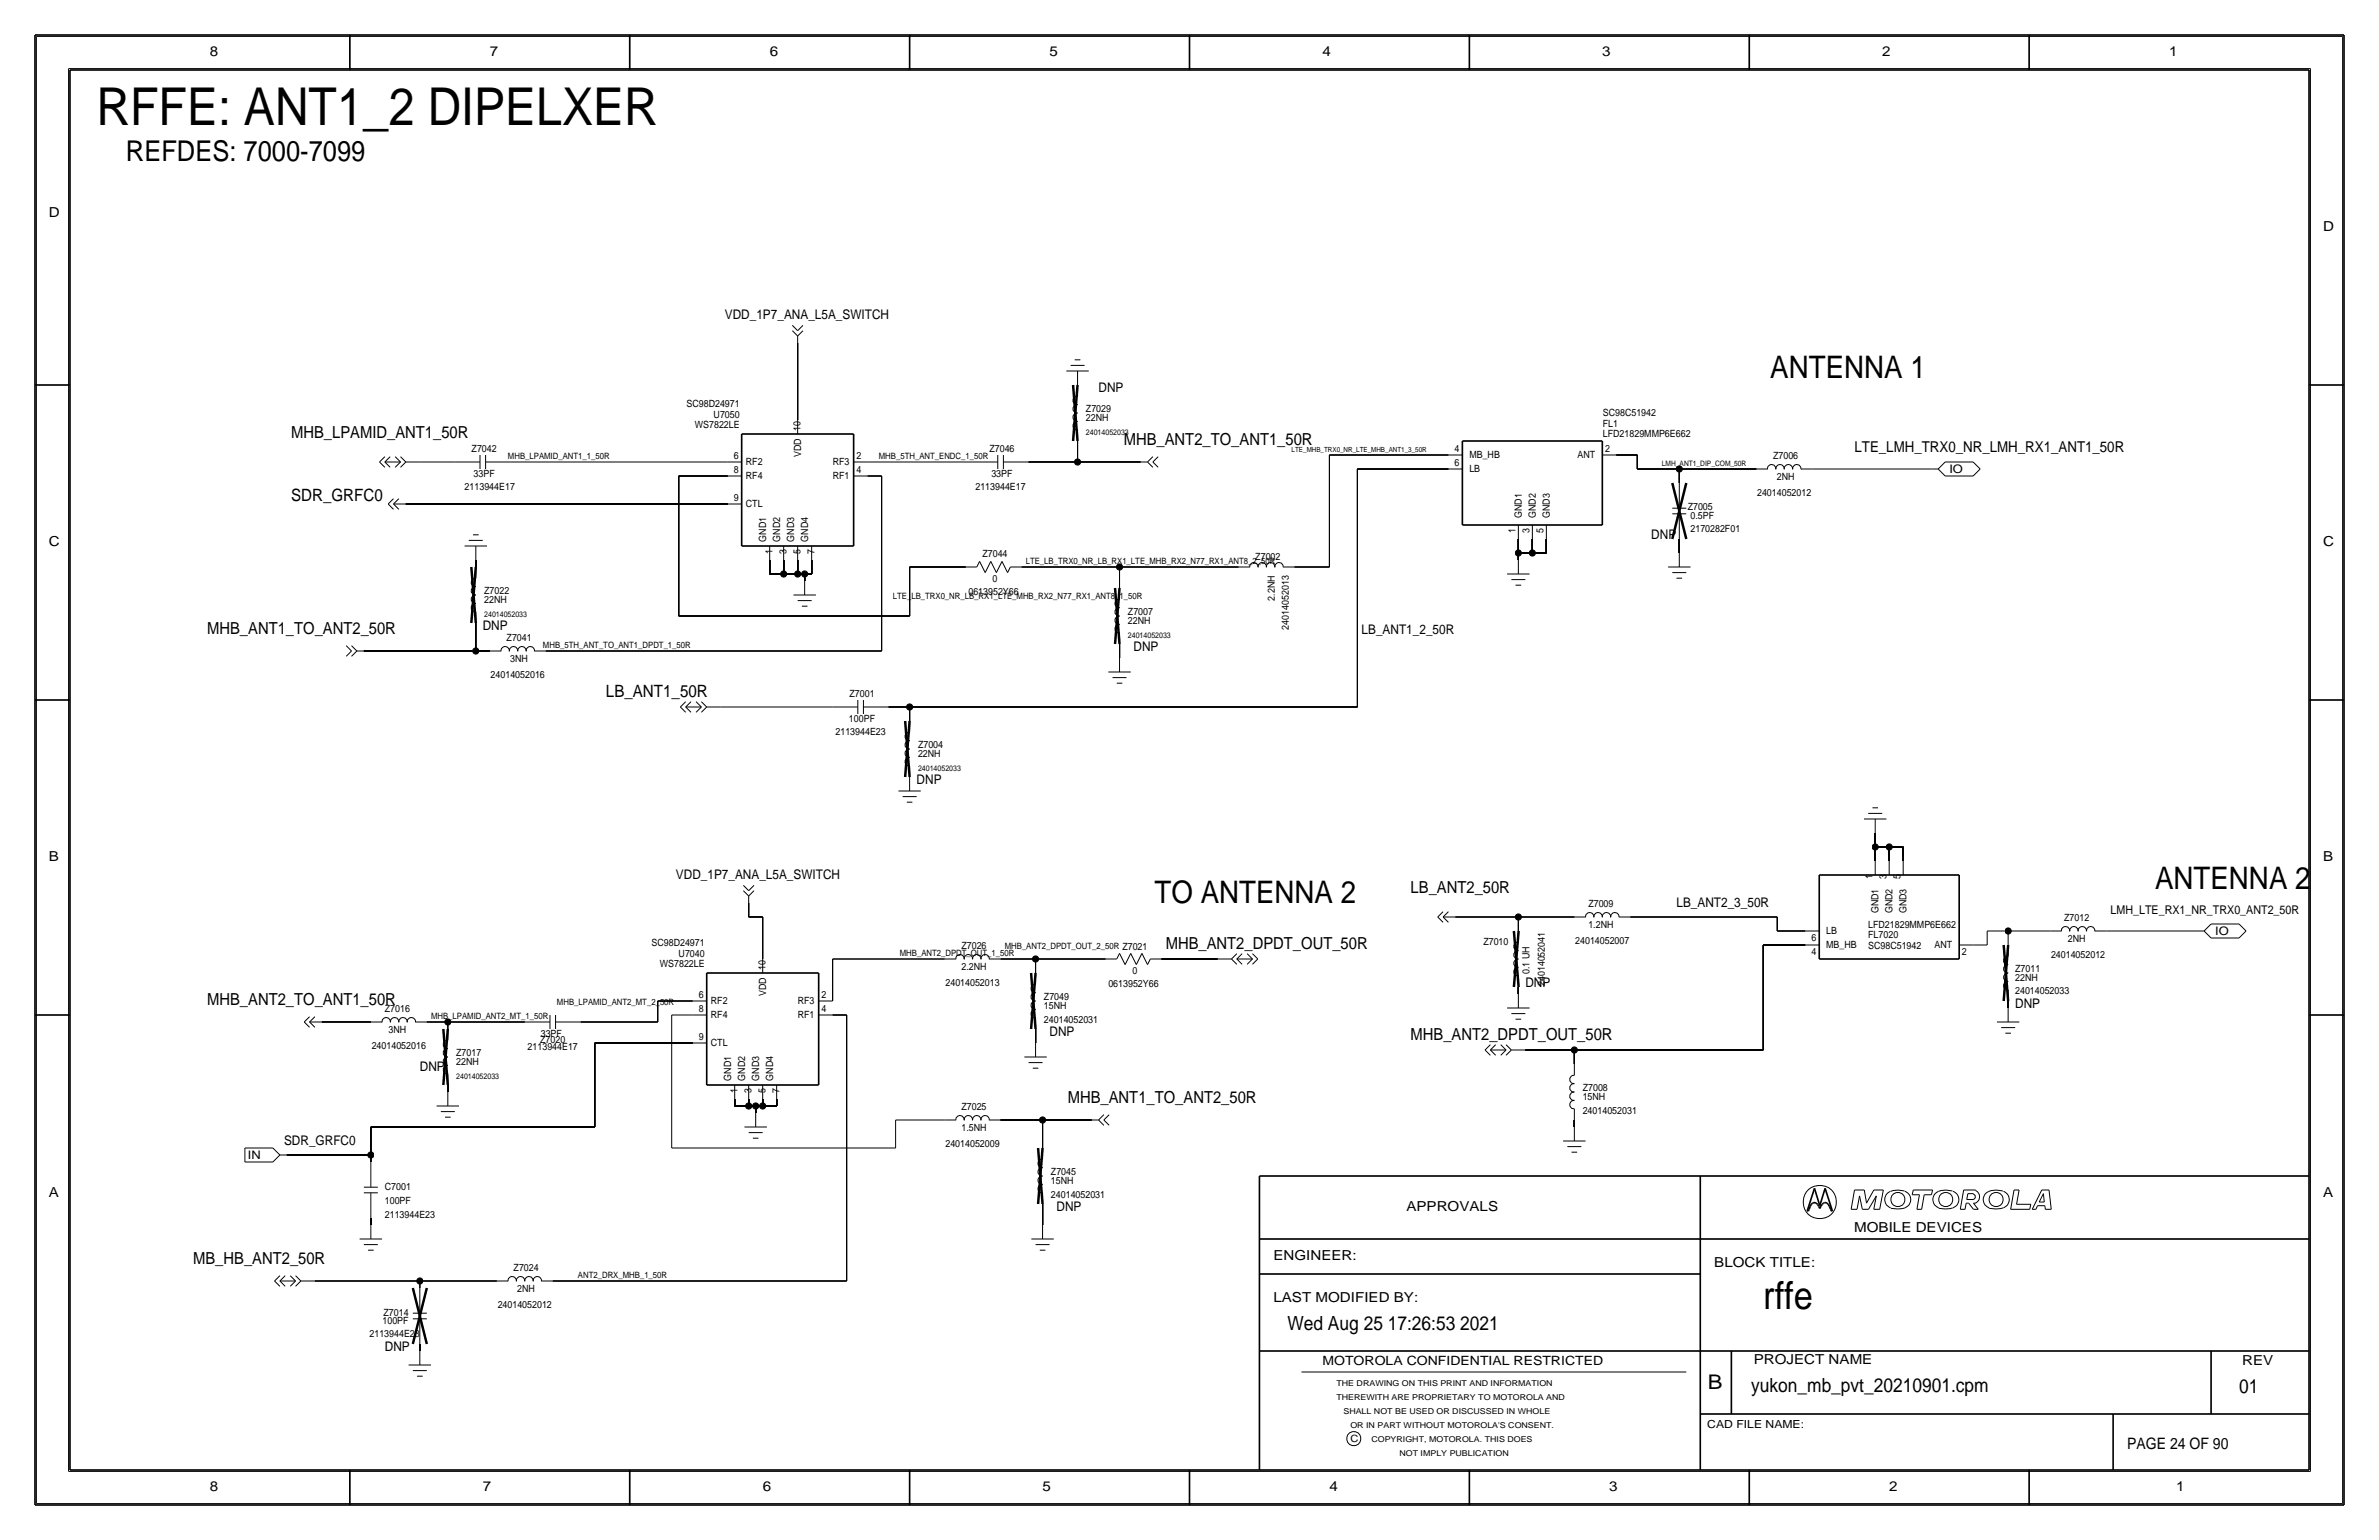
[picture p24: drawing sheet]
<svg xmlns="http://www.w3.org/2000/svg" width="432mm" height="279mm" viewBox="0 0 432 279" stroke-linecap="round" stroke-linejoin="round" font-family="sans-serif">
<defs><g id="words">
<text font-size="9.5" x="17.5" y="22.7">RFFE: ANT1_2 DIPELXER</text>
<text font-size="7" x="320" y="237.5">rffe</text>
<g font-size="5.6">
<text x="321.3" y="68.6">ANTENNA 1</text>
<text x="391.2" y="161.3">ANTENNA 2</text>
<text x="209.6" y="163.8">TO ANTENNA 2</text>
</g>
<text font-size="5.2" x="22.9" y="29.2">REFDES: 7000-7099</text>
<text font-size="3.7" x="310" y="252.1">B</text>
<g font-size="3.5">
<text x="233.7" y="241.3">Wed Aug 25 17:26:53 2021</text>
<text x="317.9" y="252.6">yukon_mb_pvt_20210901.cpm</text>
<text x="406.4" y="252.7">01</text>
</g>
<g font-size="3.1">
<text x="52.8" y="90.9">SDR_GRFC0</text>
<text x="110" y="126.5">LB_ANT1_50R</text>
</g>
<g font-size="3">
<text x="52.8" y="79.5">MHB_LPAMID_ANT1_50R</text>
<text x="204" y="80.8">MHB_ANT2_TO_ANT1_50R</text>
<text x="37.6" y="115.1">MHB_ANT1_TO_ANT2_50R</text>
<text x="256" y="162.1">LB_ANT2_50R</text>
<text x="211.6" y="172.2">MHB_ANT2_DPDT_OUT_50R</text>
<text x="37.6" y="182.4">MHB_ANT2_TO_ANT1_50R</text>
<text x="256" y="188.7">MHB_ANT2_DPDT_OUT_50R</text>
<text x="193.8" y="200.2">MHB_ANT1_TO_ANT2_50R</text>
<text x="35.1" y="229.4">MB_HB_ANT2_50R</text>
</g>
<text font-size="2.9" x="386.1" y="262.9">PAGE 24 OF 90</text>
<text font-size="2.7" x="336.6" y="82">LTE_LMH_TRX0_NR_LMH_RX1_ANT1_50R</text>
<g font-size="2.5">
<text x="38.1" y="10.2">8</text>
<text x="88.9" y="10.2">7</text>
<text x="139.7" y="10.2">6</text>
<text x="190.5" y="10.2">5</text>
<text x="240" y="10.2">4</text>
<text x="290.8" y="10.2">3</text>
<text x="341.6" y="10.2">2</text>
<text x="393.7" y="10.2">1</text>
<text x="8.9" y="39.4">D</text>
<text x="421.6" y="41.9">D</text>
<text x="8.9" y="99.1">C</text>
<text x="421.6" y="99.1">C</text>
<text x="8.9" y="156.2">B</text>
<text x="421.6" y="156.2">B</text>
<text x="8.9" y="217.2">A</text>
<text x="255.3" y="219.7">APPROVALS</text>
<text x="421.6" y="217.2">A</text>
<text x="336.5" y="223.5">MOBILE DEVICES</text>
<text x="231.1" y="228.6">ENGINEER:</text>
<text x="311.1" y="229.9">BLOCK TITLE:</text>
<text x="231.1" y="236.2">LAST MODIFIED BY:</text>
<text x="318.3" y="247.5">PROJECT NAME</text>
<text x="407" y="247.6">REV</text>
<text x="38.1" y="270.5">8</text>
<text x="87.6" y="270.5">7</text>
<text x="138.4" y="270.5">6</text>
<text x="189.2" y="270.5">5</text>
<text x="241.3" y="270.5">4</text>
<text x="292.1" y="270.5">3</text>
<text x="342.9" y="270.5">2</text>
<text x="395" y="270.5">1</text>
</g>
<g font-size="2.4">
<text x="131.6" y="57.9">VDD_1P7_ANA_L5A_SWITCH</text>
<text x="199.4" y="71.1">DNP</text>
<text x="299.7" y="97.8">DNP</text>
<text x="87.6" y="114.3">DNP</text>
<text x="205.7" y="118.1">DNP</text>
<text x="247.1" y="115.1">LB_ANT1_2_50R</text>
<text x="166.4" y="142.2">DNP</text>
<text x="122.7" y="159.5">VDD_1P7_ANA_L5A_SWITCH</text>
<text x="304.3" y="164.6">LB_ANT2_3_50R</text>
<text x="276.9" y="179.1">DNP</text>
<text x="365.8" y="182.9">DNP</text>
<text x="190.5" y="188">DNP</text>
<text x="76.2" y="194.3">DNP</text>
<text x="51.6" y="207.8">SDR_GRFC0</text>
<text x="191.8" y="219.7">DNP</text>
<text x="69.9" y="245.1">DNP</text>
</g>
<text font-size="2.3" x="240" y="247.6">MOTOROLA CONFIDENTIAL RESTRICTED</text>
<text font-size="2.2" x="383.1" y="165.9">LMH_LTE_RX1_NR_TRX0_ANT2_50R</text>
<g font-size="2.1">
<text x="353.8" y="85.8">IO</text>
<text x="402.1" y="169.6">IO</text>
<text x="45" y="210.3">IN</text>
</g>
<text font-size="2" x="309.9" y="259.1">CAD FILE NAME:</text>
<g font-size="1.8">
<text x="124.6" y="73.9">SC98D24971</text>
<text x="126.1" y="77.7">WS7822LE</text>
<text x="129.5" y="75.8">U7050</text>
<text x="197.1" y="74.7">Z7029</text>
<text x="197.1" y="76.5">22NH</text>
<text x="290.9" y="77.4">FL1</text>
<text x="290.9" y="75.5">SC98C51942</text>
<text x="85.6" y="82">Z7042</text>
<text x="133.2" y="83.3">6</text>
<text x="145.3" y="78.2" transform="rotate(-90 145.3 78.2)">10</text>
<text x="145.4" y="82.9" transform="rotate(-90 145.4 82.9)">VDD</text>
<text x="155.4" y="83.3">2</text>
<text x="179.6" y="82">Z7046</text>
<text x="264" y="82">4</text>
<text x="266.7" y="83.2">MB_HB</text>
<text x="286.3" y="83.2">ANT</text>
<text x="290.9" y="79.3">LFD21829MMP6E662</text>
<text x="291.3" y="82">2</text>
<text x="321.8" y="83.4">Z7006</text>
<text x="84.3" y="88.9">2113944E17</text>
<text x="86" y="86.6">33PF</text>
<text x="133.2" y="85.9">8</text>
<text x="135.4" y="87">RF4</text>
<text x="135.4" y="84.4">RF2</text>
<text x="151.1" y="87">RF1</text>
<text x="151.1" y="84.4">RF3</text>
<text x="155.4" y="85.9">4</text>
<text x="177" y="88.9">2113944E17</text>
<text x="179.9" y="86.6">33PF</text>
<text x="264" y="84.6">6</text>
<text x="266.7" y="85.7">LB</text>
<text x="318.9" y="89.9">24014052012</text>
<text x="322.5" y="87.1">2NH</text>
<text x="133.2" y="90.9">9</text>
<text x="135.4" y="91.9">CTL</text>
<text x="276.2" y="94" transform="rotate(-90 276.2 94)">GND1</text>
<text x="278.7" y="94" transform="rotate(-90 278.7 94)">GND2</text>
<text x="281.3" y="94" transform="rotate(-90 281.3 94)">GND3</text>
<text x="306.3" y="92.5">Z7005</text>
<text x="306.8" y="94.2">0.5PF</text>
<text x="139.1" y="98.3" transform="rotate(-90 139.1 98.3)">GND1</text>
<text x="140.2" y="100.5" transform="rotate(-90 140.2 100.5)">1</text>
<text x="141.6" y="98.3" transform="rotate(-90 141.6 98.3)">GND2</text>
<text x="142.7" y="100.5" transform="rotate(-90 142.7 100.5)">3</text>
<text x="144.2" y="98.3" transform="rotate(-90 144.2 98.3)">GND3</text>
<text x="145.3" y="100.5" transform="rotate(-90 145.3 100.5)">5</text>
<text x="146.7" y="98.3" transform="rotate(-90 146.7 98.3)">GND4</text>
<text x="147.8" y="100.5" transform="rotate(-90 147.8 100.5)">7</text>
<text x="178.3" y="101.1">Z7044</text>
<text x="227.8" y="101.6">Z7002</text>
<text x="275.1" y="96.7" transform="rotate(-90 275.1 96.7)">1</text>
<text x="277.6" y="96.7" transform="rotate(-90 277.6 96.7)">3</text>
<text x="280.2" y="96.7" transform="rotate(-90 280.2 96.7)">5</text>
<text x="306.8" y="96.5">2170282F01</text>
<text x="87.9" y="107.7">Z7022</text>
<text x="175.8" y="107.9">0613952Y66</text>
<text x="180.1" y="105.5">0</text>
<text x="87.9" y="109.5">22NH</text>
<text x="204.7" y="113.3">22NH</text>
<text x="204.7" y="111.6">Z7007</text>
<text x="231.4" y="109" transform="rotate(-90 231.4 109)">2.2NH</text>
<text x="92" y="116.3">Z7041</text>
<text x="233.9" y="114.2" transform="rotate(-90 233.9 114.2)">24014052013</text>
<text x="89.1" y="122.9">24014052016</text>
<text x="92.6" y="120.1">3NH</text>
<text x="154.1" y="131.1">100PF</text>
<text x="154.2" y="126.5">Z7001</text>
<text x="151.6" y="133.4">2113944E23</text>
<text x="166.6" y="135.7">Z7004</text>
<text x="166.6" y="137.4">22NH</text>
<text x="339.9" y="159.5" transform="rotate(-90 339.9 159.5)">1</text>
<text x="342.4" y="159.5" transform="rotate(-90 342.4 159.5)">3</text>
<text x="344.9" y="159.5" transform="rotate(-90 344.9 159.5)">5</text>
<text x="288.3" y="164.6">Z7009</text>
<text x="341" y="165.7" transform="rotate(-90 341 165.7)">GND1</text>
<text x="343.5" y="165.7" transform="rotate(-90 343.5 165.7)">GND2</text>
<text x="346.1" y="165.7" transform="rotate(-90 346.1 165.7)">GND3</text>
<text x="374.7" y="167.1">Z7012</text>
<text x="118.3" y="171.7">SC98D24971</text>
<text x="123.2" y="173.6">U7040</text>
<text x="174.5" y="172.2">Z7026</text>
<text x="203.7" y="172.4">Z7021</text>
<text x="269.2" y="171.5">Z7010</text>
<text x="285.9" y="171.2">24014052007</text>
<text x="288.3" y="168.4">1.2NH</text>
<text x="328.8" y="170.6">6</text>
<text x="328.8" y="173.2">4</text>
<text x="331.5" y="172.1">MB_HB</text>
<text x="331.5" y="169.5">LB</text>
<text x="339.1" y="172.1">SC98C51942</text>
<text x="339.1" y="170.2">FL7020</text>
<text x="339.1" y="168.3">LFD21829MMP6E662</text>
<text x="351.1" y="172.1">ANT</text>
<text x="356.1" y="173.2">2</text>
<text x="372.3" y="173.7">24014052012</text>
<text x="375.3" y="170.9">2NH</text>
<text x="119.8" y="175.5">WS7822LE</text>
<text x="138.9" y="176" transform="rotate(-90 138.9 176)">10</text>
<text x="171.6" y="178.8">24014052013</text>
<text x="174.5" y="176">2.2NH</text>
<text x="201.2" y="179.1">0613952Y66</text>
<text x="205.5" y="176.6">0</text>
<text x="277.6" y="176.7" transform="rotate(-90 277.6 176.7)">0.1 UH</text>
<text x="280.4" y="178.9" transform="rotate(-90 280.4 178.9)">24014052041</text>
<text x="365.8" y="176.3">Z7011</text>
<text x="365.8" y="178.1">22NH</text>
<text x="69.9" y="183.6">Z7016</text>
<text x="126.9" y="183.6">8</text>
<text x="126.9" y="181.1">6</text>
<text x="129" y="184.8">RF4</text>
<text x="129" y="182.2">RF2</text>
<text x="139" y="180.7" transform="rotate(-90 139 180.7)">VDD</text>
<text x="144.8" y="184.8">RF1</text>
<text x="144.8" y="182.2">RF3</text>
<text x="149.1" y="183.6">4</text>
<text x="149.1" y="181.1">2</text>
<text x="189.5" y="185.7">24014052031</text>
<text x="189.5" y="183.1">15NH</text>
<text x="189.5" y="181.4">Z7049</text>
<text x="365.8" y="180.3">24014052033</text>
<text x="67.5" y="190.2">24014052016</text>
<text x="70.5" y="187.5">3NH</text>
<text x="82.8" y="191.6">Z7017</text>
<text x="95.8" y="190.5">2113944E17</text>
<text x="98" y="189.2">Z7020</text>
<text x="98.1" y="188.2">33PF</text>
<text x="126.9" y="188.7">9</text>
<text x="129" y="189.7">CTL</text>
<text x="82.8" y="193.3">22NH</text>
<text x="132.7" y="196.1" transform="rotate(-90 132.7 196.1)">GND1</text>
<text x="135.3" y="196.1" transform="rotate(-90 135.3 196.1)">GND2</text>
<text x="137.8" y="196.1" transform="rotate(-90 137.8 196.1)">GND3</text>
<text x="140.4" y="196.1" transform="rotate(-90 140.4 196.1)">GND4</text>
<text x="287.3" y="197.9">Z7008</text>
<text x="133.9" y="198.3" transform="rotate(-90 133.9 198.3)">1</text>
<text x="136.4" y="198.3" transform="rotate(-90 136.4 198.3)">3</text>
<text x="138.9" y="198.3" transform="rotate(-90 138.9 198.3)">5</text>
<text x="141.5" y="198.3" transform="rotate(-90 141.5 198.3)">7</text>
<text x="174.5" y="201.4">Z7025</text>
<text x="287.3" y="199.6">15NH</text>
<text x="287.3" y="202.2">24014052031</text>
<text x="171.6" y="208">24014052009</text>
<text x="174.5" y="205.2">1.5NH</text>
<text x="69.9" y="215.9">C7001</text>
<text x="190.8" y="213.2">Z7045</text>
<text x="190.8" y="214.9">15NH</text>
<text x="69.8" y="218.4">100PF</text>
<text x="69.8" y="221">2113944E23</text>
<text x="190.8" y="217.4">24014052031</text>
<text x="93.2" y="230.6">Z7024</text>
<text x="69.6" y="238.8">Z7014</text>
<text x="90.3" y="237.2">24014052012</text>
<text x="93.9" y="234.4">2NH</text>
<text x="67.1" y="242.6">2113944E23</text>
<text x="69.4" y="240.3">100PF</text>
<text x="245.1" y="261.6">C</text>
</g>
<g font-size="1.6">
<text x="92.2" y="83.3">MHB_LPAMID_ANT1_1_50R</text>
<text x="159.5" y="83.3">MHB_5TH_ANT_ENDC_1_50R</text>
<text x="186.2" y="102.4">LTE_LB_TRX0_NR_LB_RX1_LTE_MHB_RX2_N77_RX1_ANT8_2_50R</text>
<text x="162.1" y="108.7">LTE_LB_TRX0_NR_LB_RX1_LTE_MHB_RX2_N77_RX1_ANT8_1_50R</text>
<text x="98.6" y="117.6">MHB_5TH_ANT_TO_ANT1_DPDT_1_50R</text>
<text x="163.3" y="173.5">MHB_ANT2_DPDT_OUT_1_50R</text>
<text x="182.4" y="172.2">MHB_ANT2_DPDT_OUT_2_50R</text>
<text x="78.2" y="184.9">MHB_LPAMID_ANT2_MT_1_50R</text>
<text x="101.1" y="182.4">MHB_LPAMID_ANT2_MT_2_50R</text>
<text x="104.9" y="231.9">ANT2_DRX_MHB_1_50R</text>
</g>
<g font-size="1.5">
<text x="242.6" y="251.5">THE DRAWING ON THIS PRINT AND INFORMATION</text>
<text x="242.6" y="254">THEREWITH ARE PROPRIETARY TO MOTOROLA AND</text>
<text x="243.8" y="256.5">SHALL NOT BE USED OR DISCUSSED IN WHOLE</text>
<text x="245.1" y="259.1">OR IN PART WITHOUT MOTOROLA'S CONSENT.</text>
<text x="248.9" y="261.6">COPYRIGHT, MOTOROLA. THIS DOES</text>
<text x="254" y="264.2">NOT IMPLY PUBLICATION</text>
</g>
<g font-size="1.4">
<text x="197.1" y="79">24014052033</text>
<text x="301.6" y="84.6">LMH_ANT1_DIP_COM_50R</text>
<text x="87.9" y="112">24014052033</text>
<text x="204.7" y="115.8">24014052033</text>
<text x="166.6" y="140">24014052033</text>
<text x="82.8" y="195.8">24014052033</text>
</g>
<text font-size="1.3" x="234.4" y="82">LTE_MHB_TRX0_NR_LTE_MHB_ANT1_3_50R</text>
</g></defs>
<!-- layer: Nets -->
<g fill="none" stroke="#000" stroke-width=".18">
<path d="M144.8 62.2v14zM73.7 91.4h58.4zM76.2 83.8h6.3zM92.7 83.8h39.4zM123.2 86.4h8.9zM123.2 86.4v25.4zM157.5 83.8h19zM157.5 86.4h2.5zM160 86.4v31.7zM186.7 83.8h8.9zM195.6 80v3.8zM195.6 83.8h11.4z"/>
<path d="M241.3 82.6v20.3zM241.3 82.5h21.6zM246.4 85.1h16.5zM246.4 85.1v43.2zM275.6 97.8v2.5zM278.1 97.8v2.5zM280.7 97.8v2.5zM293.4 82.5h3.8zM297.2 82.5v2.6zM297.2 85.1h7.6zM304.8 97.8v2.5zM304.8 85.1v2.5z"/>
<path d="M304.8 85.1h14zM328.9 85.1h21.6zM66 118.1h20.4zM86.4 101.6v1.3zM86.4 118.1h2.5zM86.4 113v5.1zM99.1 118.1h60.9zM123.2 111.8h41.9zM139.7 101.6v2.5zM139.7 104.1h2.5zM142.2 101.6v2.5zM142.2 104.1h2.6z"/>
<path d="M144.8 104.1h1.2zM144.8 101.6v2.5zM146 104.1v1.3zM146 104.1h1.3zM147.3 101.6v2.5zM165.1 102.9v8.9zM165.1 102.9h10.2zM185.4 102.9h17.8zM203.2 116.8v2.6zM203.2 102.9v3.8zM203.2 102.9h21.6zM234.9 102.9h6.4z"/>
<path d="M275.6 100.3v1.3zM275.6 100.3h2.5zM278.1 100.3h2.6zM130.8 128.3h20.3zM161.3 128.3h3.8zM165.1 128.3v2.5zM165.1 128.3h81.3zM340.4 153.7v2.5zM340.4 151.1v2.6zM340.4 153.7h2.5zM342.9 153.7v2.5zM342.9 153.7h2.5z"/>
<path d="M345.4 153.7v2.5zM135.9 166.4h2.5zM135.9 163.8v2.6zM138.4 166.4v7.6zM151.1 174v7.6zM151.1 174h20.3zM181.6 174h6.4zM188 174v2.5zM188 174h12.7zM210.8 174h10.2zM264.2 166.4h11.4zM275.6 179.1v1.2z"/>
<path d="M275.6 166.4v2.5zM275.6 166.4h10.2zM295.9 166.4h26.7zM320 171.4v19.1zM320 171.4h7.7zM322.6 166.4v2.5zM322.6 168.9h5.1zM358.1 171.4h2.6zM360.7 168.9v2.5zM360.7 168.9h3.8zM364.5 168.9v2.5zM364.5 168.9h7.6z"/>
<path d="M382.3 168.9h16.5zM58.4 185.4h8.9zM77.5 185.4h3.8zM81.3 196.9v1.2zM81.3 185.4v1.3zM81.3 185.4h13.9zM105.4 185.4h14zM107.9 189.2h17.8zM107.9 189.2v15.3zM119.4 181.6v3.8zM119.4 181.6h6.3zM121.9 184.1h3.8z"/>
<path d="M121.9 184.1v24.2zM133.3 199.4v1.3zM135.9 199.4v1.3zM138.4 199.4v1.3zM141 199.4v1.3zM151.1 184.1h2.6zM153.7 184.1v48.3zM188 186.7v2.5zM276.9 190.5h8.9zM285.8 190.5v2.5zM285.8 190.5h34.2zM364.5 181.6v1.3z"/>
<path d="M52.1 209.5h15.2zM67.3 209.6v1.2zM67.3 204.5v5.1zM67.3 204.5h40.6zM121.9 208.3h40.7zM133.3 200.7h2.6zM135.9 200.7h1.3zM137.2 200.7v1.2zM137.2 200.7h1.2zM138.4 200.7h2.6zM162.6 203.2v5.1zM162.6 203.2h8.8z"/>
<path d="M181.6 203.2h7.6zM189.2 203.2h8.9zM189.2 218.4v3.8zM189.2 203.2v5.1zM285.8 203.2v1.3zM57.1 232.4h19.1zM67.3 221v1.2zM76.2 232.4v1.3zM76.2 232.4h14zM100.3 232.4h53.4zM76.2 243.8v1.3z"/>
</g>
<g fill="#000" stroke="#000" stroke-width=".18">
<circle cx="195.6" cy="83.8" r=".56"/>
<circle cx="304.8" cy="85.1" r=".56"/>
<circle cx="86.4" cy="118.1" r=".56"/>
<circle cx="142.2" cy="104.1" r=".56"/>
<circle cx="144.8" cy="104.1" r=".56"/>
<circle cx="146" cy="104.1" r=".56"/>
<circle cx="203.2" cy="102.9" r=".56"/>
<circle cx="275.6" cy="100.3" r=".56"/>
<circle cx="278.1" cy="100.3" r=".56"/>
<circle cx="165.1" cy="128.3" r=".56"/>
<circle cx="340.4" cy="153.7" r=".56"/>
<circle cx="342.9" cy="153.7" r=".56"/>
<circle cx="188" cy="174" r=".56"/>
<circle cx="275.6" cy="166.4" r=".56"/>
<circle cx="364.5" cy="168.9" r=".56"/>
<circle cx="81.3" cy="185.4" r=".56"/>
<circle cx="285.8" cy="190.5" r=".56"/>
<circle cx="67.3" cy="209.5" r=".56"/>
<circle cx="135.9" cy="200.7" r=".56"/>
<circle cx="137.2" cy="200.7" r=".56"/>
<circle cx="138.4" cy="200.7" r=".56"/>
<circle cx="189.2" cy="203.2" r=".56"/>
<circle cx="76.2" cy="232.4" r=".56"/>
</g>
<!-- layer: Components -->
<g fill="none" stroke="#000" stroke-width=".18">
<path d="M143.8 59l1 1zM143.8 60l1 1zM144.8 60l.9-1zM144.8 61l.9-1zM144.8 61v1.2zM144.8 76.2v2.5zM193.5 67.3h4.1zM194.3 66.3h2.5zM195.1 65.3h1zM195.6 67.3v2.5zM195.6 78v2zM195.6 69.9v2z"/>
<path d="M195.6 71.9a.74 .74 0 0 0-.9 .8 .74 .74 0 0 0 .9 .7M195.6 75a.74 .74 0 0 0-.9 .7 .74 .74 0 0 0 .9 .8M195.6 76.5a.74 .74 0 0 0-.9 .7 .74 .74 0 0 0 .9 .8M195.6 73.5a.74 .74 0 0 0-.9 .7 .74 .74 0 0 0 .9 .7M68.9 83.8l.9 1zM68.9 83.8l1-.9zM69.8 83.8l1 1zM69.8 83.8h2.9zM69.8 83.8l1-.9zM70.5 91.4l.9-.9zM70.5 91.4l.9 1zM71.4 91.4l1 1z"/>
<path d="M71.4 91.4h2.3zM71.4 91.4l1-.9zM71.7 82.9l1 .9zM71.7 84.8l1-1zM72.7 84.8l1-1zM72.7 82.9l1 .9zM73.7 83.8h2.5zM82.5 83.8h4.6zM84.3 99.1h4.1zM85.1 98h2.5zM85.9 97h1zM86.4 99.1v2.5z"/>
<path d="M87.1 82.5v2.6zM88.1 83.8h4.6zM88.1 82.6v2.5zM132.1 91.4h2.5zM132.1 86.4h2.5zM132.1 83.8h2.5zM139.7 99.1v2.5zM142.2 99.1v2.5zM144.8 99.1v2.5zM147.3 99.1v2.5zM154.9 86.4h2.6zM154.9 83.8h2.6z"/>
<path d="M176.5 83.8h4.6zM181.1 82.5v2.6zM182.1 83.8h4.6zM182.1 82.6v2.5zM207 83.8h1.3zM208.3 83.8l.9 1zM209.2 83.8l1 1zM209.2 82.9l-.9 .9zM210.2 82.9l-1 .9zM262.9 82.5h2.5zM262.9 85.1h2.5zM275.6 95.3v2.5z"/>
<path d="M278.1 95.3v2.5zM280.7 95.3v2.5zM290.8 82.5h2.6zM303.5 92.2h2.6zM303.5 93.2h2.6zM304.8 93.2v4.6zM304.8 87.6v4.6zM318.8 85.1h2zM320.8 85.1a.75 .75 0 0 1 .7-.8 .75 .75 0 0 1 .8 .8M322.3 85.1a.75 .75 0 0 1 .8-.8 .75 .75 0 0 1 .7 .8M323.9 85.1a.75 .75 0 0 1 .7-.8 .75 .75 0 0 1 .7 .8M325.4 85.1a.75 .75 0 0 1 .7-.8 .75 .75 0 0 1 .7 .8"/>
<path d="M326.9 85.1h2zM350.5 85.1h1.3zM351.8 85.1l1.3 1.3zM353.1 86.4h5zM353.1 83.8h5zM353.1 83.8l-1.3 1.3zM358.1 83.8l1.3 1.3zM359.4 85.1l-1.3 1.3zM62.8 117.1l1 1zM62.8 119.1l1-1zM63.8 119.1l1-1zM63.8 117.1l1 1z"/>
<path d="M64.8 118.1h1.2zM86.4 111v2zM86.4 102.9v2zM86.4 105a.74 .74 0 0 0-.9 .7 .74 .74 0 0 0 .9 .7M86.4 108a.74 .74 0 0 0-.9 .7 .74 .74 0 0 0 .9 .8M86.4 109.5a.74 .74 0 0 0-.9 .8 .74 .74 0 0 0 .9 .7M86.4 106.5a.74 .74 0 0 0-.9 .7 .74 .74 0 0 0 .9 .8M88.9 118.1h2zM90.9 118.2a.75 .75 0 0 1 .8-.9 .75 .75 0 0 1 .7 .9M92.5 118.2a.75 .75 0 0 1 .7-.9 .75 .75 0 0 1 .7 .9M94 118.2a.75 .75 0 0 1 .7-.9 .75 .75 0 0 1 .8 .9M95.5 118.2a.75 .75 0 0 1 .7-.9 .75 .75 0 0 1 .8 .9"/>
<path d="M97 118.1h2.1zM144 107.9h4.1zM144.8 109h2.5zM145.5 110h1.1zM146 105.4v2.5zM175.3 102.9h2zM177.8 101.9l-.5 1zM177.8 101.9l1 2zM179.8 101.9l-1 2zM179.8 101.9l1 2zM181.9 101.9l-1.1 2zM181.9 101.9l1 2z"/>
<path d="M183.4 102.9l-.5 1zM183.4 102.9h2zM203.2 119.4v2.5zM203.2 114.8v2zM203.2 106.7v2zM203.2 108.8a.74 .74 0 0 0-.8 .7 .74 .74 0 0 0 .8 .7M203.2 111.8a.74 .74 0 0 0-.8 .7 .74 .74 0 0 0 .8 .8M203.2 113.3a.74 .74 0 0 0-.8 .8 .74 .74 0 0 0 .8 .7M203.2 110.3a.74 .74 0 0 0-.8 .7 .74 .74 0 0 0 .8 .8M224.8 102.9h2zM226.8 102.9a.75 .75 0 0 1 .8-.8 .75 .75 0 0 1 .7 .8M228.3 102.9a.75 .75 0 0 1 .8-.8 .75 .75 0 0 1 .7 .8"/>
<path d="M229.9 102.9a.75 .75 0 0 1 .7-.8 .75 .75 0 0 1 .7 .8M231.4 102.9a.75 .75 0 0 1 .7-.8 .75 .75 0 0 1 .8 .8M232.9 102.9h2zM273.6 104.1h4zM274.3 105.2h2.6zM275.1 106.2h1zM275.6 101.6v2.5zM302.8 102.9h4zM303.5 103.9h2.6zM304.3 104.9h1zM304.8 100.3v2.6zM123.5 128.3l1 .9z"/>
<path d="M123.5 128.3l1-1zM124.5 128.3l.9-1zM124.5 128.3l.9 .9zM124.5 128.3h2.8zM126.3 129.2l1-.9zM126.3 127.3l1 1zM127.3 127.3l1 1zM127.3 129.2l1-.9zM128.3 128.3h2.5zM151.1 128.3h4.6zM155.7 127v2.5zM156.7 128.3h4.6z"/>
<path d="M156.7 127v2.5zM165.1 138.9v2.1zM165.1 130.8v2zM165.1 132.9a.74 .74 0 0 0-.8 .7 .74 .74 0 0 0 .8 .8M165.1 135.9a.74 .74 0 0 0-.8 .8 .74 .74 0 0 0 .8 .7M165.1 137.5a.74 .74 0 0 0-.8 .7 .74 .74 0 0 0 .8 .7M165.1 134.4a.74 .74 0 0 0-.8 .8 .74 .74 0 0 0 .8 .7M201.2 121.9h4zM201.9 122.9h2.6zM202.7 124h1zM163.1 143.5h4zM163.8 144.5h2.6z"/>
<path d="M164.6 145.5h1zM165.1 141v2.5zM338.3 148.6h4.1zM339.1 147.6h2.5zM339.9 146.6h1zM340.4 148.6v2.5zM340.4 156.2v2.5zM342.9 156.2v2.5zM345.4 156.2v2.5zM134.9 160.6l1 1zM134.9 161.6l1 1zM135.9 161.6l1-1z"/>
<path d="M135.9 162.6l1-1zM135.9 162.6v1.2zM138.4 174v2.5zM171.4 174h2.1zM173.5 174a.75 .75 0 0 1 .7-.8 .75 .75 0 0 1 .8 .8M175 174a.75 .75 0 0 1 .7-.8 .75 .75 0 0 1 .8 .8M176.5 174a.75 .75 0 0 1 .8-.8 .75 .75 0 0 1 .7 .8M178.1 174a.75 .75 0 0 1 .7-.8 .75 .75 0 0 1 .7 .8M179.6 174h2zM188 176.5v2.1zM188 178.6a.74 .74 0 0 0-.9 .7 .74 .74 0 0 0 .9 .8M200.7 174h2z"/>
<path d="M203.2 173l-.5 1zM203.2 173l1 2zM205.2 173l-1 2zM205.2 173l1 2zM207.3 173l-1.1 2zM207.3 173l1 2zM208.8 174l-.5 1zM208.8 174h2zM221 174h2.5zM223.5 174l1-1zM223.5 174l1 1zM224.5 174l1-1z"/>
<path d="M224.5 174h2.8zM224.5 174l1 1zM226.4 175l.9-1zM226.4 173l.9 1zM227.3 173l1 1zM227.3 175l1-1zM261 166.4l.9 .9zM261 166.4l.9-1zM261.9 166.4h2.3zM261.9 166.4l1-1zM261.9 166.4l1 .9zM275.6 168.9v2z"/>
<path d="M275.6 177v2.1zM275.6 174a.74 .74 0 0 0-.8 .8 .74 .74 0 0 0 .8 .7M275.6 171a.74 .74 0 0 0-.8 .7 .74 .74 0 0 0 .8 .8M275.6 172.5a.74 .74 0 0 0-.8 .8 .74 .74 0 0 0 .8 .7M275.6 175.6a.74 .74 0 0 0-.8 .7 .74 .74 0 0 0 .8 .7M285.8 166.4h2zM287.8 166.4a.75 .75 0 0 1 .7-.8 .75 .75 0 0 1 .8 .8M289.3 166.4a.75 .75 0 0 1 .7-.8 .75 .75 0 0 1 .8 .8M290.8 166.4a.75 .75 0 0 1 .8-.8 .75 .75 0 0 1 .7 .8M292.4 166.4a.75 .75 0 0 1 .7-.8 .75 .75 0 0 1 .7 .8M293.9 166.4h2zM327.7 171.4h2.5z"/>
<path d="M327.7 168.9h2.5zM355.6 171.4h2.5zM364.5 179.6v2zM364.5 171.5v2zM364.5 173.5a.74 .74 0 0 0-.8 .8 .74 .74 0 0 0 .8 .7M364.5 176.6a.74 .74 0 0 0-.8 .7 .74 .74 0 0 0 .8 .8M364.5 178.1a.74 .74 0 0 0-.8 .7 .74 .74 0 0 0 .8 .8M364.5 175.1a.74 .74 0 0 0-.8 .7 .74 .74 0 0 0 .8 .7M372.1 168.9h2zM374.1 169a.75 .75 0 0 1 .8-.9 .75 .75 0 0 1 .7 .9M375.7 169a.75 .75 0 0 1 .7-.9 .75 .75 0 0 1 .7 .9M377.2 169a.75 .75 0 0 1 .7-.9 .75 .75 0 0 1 .8 .9"/>
<path d="M378.7 169a.75 .75 0 0 1 .8-.9 .75 .75 0 0 1 .7 .9M380.2 168.9h2.1zM398.8 168.9h1.2zM400 168.9l1.3 1.3zM401.3 170.2h5.1zM401.3 167.6h5.1zM401.3 167.6l-1.3 1.3zM406.4 167.6l1.3 1.3zM407.7 168.9l-1.3 1.3zM55.2 185.4l1-.9zM55.2 185.4l1 1zM56.2 185.4l.9 1z"/>
<path d="M56.2 185.4h2.2zM56.2 185.4l1-.9zM67.3 185.4h2zM69.3 185.5a.75 .75 0 0 1 .8-.9 .75 .75 0 0 1 .7 .9M70.9 185.5a.75 .75 0 0 1 .7-.9 .75 .75 0 0 1 .7 .9M72.4 185.5a.75 .75 0 0 1 .7-.9 .75 .75 0 0 1 .8 .9M73.9 185.5a.75 .75 0 0 1 .8-.9 .75 .75 0 0 1 .7 .9M75.4 185.4h2.1zM81.3 198.1v2.6zM81.3 194.8v2zM81.3 186.7v2zM81.3 188.8a.74 .74 0 0 0-.9 .7 .74 .74 0 0 0 .9 .7"/>
<path d="M81.3 191.8a.74 .74 0 0 0-.9 .8 .74 .74 0 0 0 .9 .7M81.3 193.3a.74 .74 0 0 0-.9 .8 .74 .74 0 0 0 .9 .7M81.3 190.3a.74 .74 0 0 0-.9 .7 .74 .74 0 0 0 .9 .8M95.2 185.4h4.6zM99.8 184.2v2.5zM100.8 185.4h4.6zM100.8 184.1v2.6zM125.7 189.2h2.6zM125.7 184.1h2.6zM125.7 181.6h2.6zM133.3 196.8v2.6zM135.9 196.8v2.6z"/>
<path d="M138.4 196.8v2.6zM141 196.8v2.6zM148.6 184.1h2.5zM148.6 181.6h2.5zM185.9 191.8h4.1zM186.7 192.8h2.5zM187.5 193.8h1zM188 184.7v2zM188 189.2v2.6zM188 181.7a.74 .74 0 0 0-.9 .7 .74 .74 0 0 0 .9 .7M188 183.2a.74 .74 0 0 0-.9 .7 .74 .74 0 0 0 .9 .8M188 180.1a.74 .74 0 0 0-.9 .8 .74 .74 0 0 0 .9 .7"/>
<path d="M269.5 190.5l1 1zM269.5 190.5l1-1zM270.5 190.5l1-1zM270.5 190.5l1 1zM270.5 190.5h2.9zM272.4 191.5l1-1zM272.4 189.5l1 1zM273.4 189.5l.9 1zM273.4 191.5l.9-1zM273.6 182.9h4zM274.3 183.9h2.6zM274.3 190.5h2.6z"/>
<path d="M275.1 184.9h1zM275.6 180.3v2.6zM285.8 193v2.1zM285.8 195.1a.74 .74 0 0 0-.9 .8 .74 .74 0 0 0 .9 .7M285.8 198.2a.74 .74 0 0 0-.9 .7 .74 .74 0 0 0 .9 .7M285.8 199.7a.74 .74 0 0 0-.9 .7 .74 .74 0 0 0 .9 .8M285.8 196.6a.74 .74 0 0 0-.9 .8 .74 .74 0 0 0 .9 .7M362.5 185.4h4zM363.2 186.4h2.6zM364 187.5h1zM364.5 182.9v2.5zM44.4 208.3h5.1z"/>
<path d="M44.4 208.3v2.5zM44.4 210.8h5.1zM49.5 208.3l1.3 1.2zM50.8 209.5l-1.3 1.3zM50.8 209.5h1.3zM66 216.4h2.6zM66 215.4h2.6zM67.3 216.4v4.6zM67.3 210.8v4.6zM79.2 200.7h4.1zM80 201.7h2.5zM80.8 202.7h1z"/>
<path d="M135.1 204.5h4.1zM135.9 205.5h2.5zM136.7 206.5h1zM137.2 201.9v2.6zM171.4 203.2h2.1zM173.5 203.3a.75 .75 0 0 1 .7-.9 .75 .75 0 0 1 .8 .9M175 203.3a.75 .75 0 0 1 .7-.9 .75 .75 0 0 1 .8 .9M176.5 203.3a.75 .75 0 0 1 .8-.9 .75 .75 0 0 1 .7 .9M178.1 203.3a.75 .75 0 0 1 .7-.9 .75 .75 0 0 1 .7 .9M179.6 203.2h2zM189.2 216.4v2zM189.2 208.3v2z"/>
<path d="M189.2 210.4a.74 .74 0 0 0-.8 .7 .74 .74 0 0 0 .8 .7M189.2 213.4a.74 .74 0 0 0-.8 .7 .74 .74 0 0 0 .8 .8M189.2 214.9a.74 .74 0 0 0-.8 .8 .74 .74 0 0 0 .8 .7M189.2 211.9a.74 .74 0 0 0-.8 .7 .74 .74 0 0 0 .8 .8M198.1 203.2h1.3zM199.4 203.2l1 1zM200.4 203.2l.9 1zM200.4 202.2l-1 1zM201.3 202.2l-.9 1zM283.7 207h4.1zM284.5 208h2.5zM285.2 209h1.1z"/>
<path d="M285.8 201.2v2zM285.8 204.5v2.5zM49.8 232.4l1 1zM49.8 232.4l1-1zM50.8 232.4l1 1zM50.8 232.4h2.8zM50.8 232.4l1-1zM52.7 231.4l.9 1zM52.7 233.4l.9-1zM53.6 233.4l1-1zM53.6 231.4l1 1zM54.6 232.4h2.5z"/>
<path d="M65.3 224.8h4zM66 225.8h2.6zM66.8 226.8h1zM67.3 222.2v2.6zM74.9 238.3h2.6zM74.9 239.3h2.6zM76.2 239.3v4.5zM76.2 233.7v4.6zM90.2 232.4h2zM92.2 232.5a.75 .75 0 0 1 .7-.9 .75 .75 0 0 1 .8 .9M93.7 232.5a.75 .75 0 0 1 .8-.9 .75 .75 0 0 1 .7 .9M95.2 232.5a.75 .75 0 0 1 .8-.9 .75 .75 0 0 1 .7 .9"/>
<path d="M96.8 232.5a.75 .75 0 0 1 .7-.9 .75 .75 0 0 1 .7 .9M98.3 232.4h2zM187.2 224.8h4.1zM188 225.8h2.5zM188.7 226.8h1zM189.2 222.2v2.6zM74.2 247.6h4zM74.9 248.7h2.6zM75.7 249.7h1zM76.2 245.1v2.5z"/>
</g>
<g fill="none" stroke="#000" stroke-width=".45">
<path d="M194.8 69.8l.8 10.2zM195.6 69.8l-.8 10.2zM303.5 87.6l2.6 10.2zM306.1 87.6l-2.6 10.2zM85.5 102.9l.9 10.1zM86.4 102.9l-.9 10.1zM202.4 106.7l.8 10.1zM203.2 106.7l-.8 10.1zM164.3 130.8l.8 10.2zM165.1 130.8l-.8 10.2zM187.1 176.5l.9 10.2zM188 176.5l-.9 10.2z"/>
<path d="M274.8 168.9l.8 10.2zM275.6 168.9l-.8 10.2zM363.7 171.4l.8 10.2zM364.5 171.4l-.8 10.2zM80.5 186.7l.8 10.2zM81.3 186.7l-.8 10.1zM188.4 208.3l.8 10.1zM189.2 208.3l-.8 10.1zM74.9 233.7l2.6 10.1zM77.5 233.7l-2.6 10.1z"/>
</g>
<g fill="none" stroke="#000" stroke-width=".3">
<path d="M134.6 78.7v20.4zM134.6 78.7h20.3zM154.9 78.7v20.4zM134.6 99.1h20.3zM265.4 80v15.2zM265.4 95.2h25.4zM265.4 80h25.4zM290.8 80v15.2zM330.2 158.8h25.4zM330.2 158.8v15.2zM355.6 158.8v15.2zM128.3 176.5v20.3z"/>
<path d="M128.3 176.5h20.3zM148.6 176.5v20.3zM330.2 174h25.4zM128.3 196.8h20.3z"/>
</g>
<!-- layer: Page Border and Title Block -->
<g fill="none" stroke="#000" stroke-width=".3">
<path d="M6.3 6.4v266.7zM6.4 6.4h419zM12.7 12.7h406.4zM12.7 12.7v254zM63.5 6.4v6.3zM114.3 6.4v6.3zM165.1 6.4v6.3zM215.9 6.3v6.4zM266.7 6.4v6.3zM317.5 6.4v6.3zM368.3 6.4v6.3zM419.1 12.7v254z"/>
<path d="M425.4 6.4v266.7zM6.3 69.8h6.4zM419.1 69.8h6.3zM6.3 127h6.4zM419.1 127h6.3zM6.3 184.1h6.4zM419.1 184.1h6.3zM228.6 213.4v53.3zM228.6 213.4h190.5zM308.6 213.4v53.3zM328 219.7h.2zM328.4 219.4l-.2 .3z"/>
<path d="M328.6 218.8l-.2 .6zM328.8 218.5l-.2 .3zM329 218.3l.2-.1zM329 218.3l-.2 .2zM329.2 218.2h.2zM329.3 215.6l-1.3 4.1zM329.3 215.6l1 3.1zM329.4 218.2l.2 .1zM329.6 218.3l.3 .2zM329.9 218.5l.2 .3zM330.1 218.8l.2 .5zM330.5 218.8l-.2 .5z"/>
<path d="M330.8 218.5l-.3 .3zM331 218.3l-.2 .2zM331 218.3l.2-.1zM331.2 218.2h.2zM331.3 215.6l1.3 4.1zM331.3 215.6l-1 3.1zM331.4 218.2l.2 .1zM331.6 218.3l.2 .2zM331.8 218.5l.2 .3zM332 218.8l.3 .6zM332.3 219.4l.1 .3zM332.4 219.7h.2z"/>
<path d="M228.6 231.1h80zM228.6 224.8h190.5zM228.6 245.1h190.5zM308.6 256.5h110.5zM314.2 245.1v11.4zM383.5 256.5v10.2zM401.3 245.1v11.4zM6.4 273h419zM12.7 266.7h406.4zM63.5 266.7v6.4zM114.3 266.7v6.4zM165.1 266.7v6.4z"/>
<path d="M215.9 266.7v6.3zM266.7 266.7v6.4zM317.5 266.7v6.4zM368.3 266.7v6.4z"/>
</g>
<g fill="none" stroke="#000" stroke-width=".18">
<path d="M6.6 6.6h418.6zM6.6 6.6v266.2zM12.4 12.4v254.6zM12.4 12.4h407zM419.4 12.4v254.6zM425.2 6.6v266.2zM336 219.4h1.1zM336.6 215.9h1.8zM336.6 215.9l-.6 3.5zM337.5 217l-.4 2.4zM337.5 217l.5 2.4zM338 219.4h1.1z"/>
<path d="M338.4 215.9l.4 2.4zM340.1 219.4h1.1zM340.1 215.9h1.7zM340.1 215.9l-1.3 2.4zM340.6 217l-1.5 2.4zM340.6 217l-.5 2.4zM341.8 215.9l-.6 3.5zM343.1 216.2a1.6 1.6 0 0 0-1 1.5 1.6 1.6 0 0 0 1.1 1.5M345.7 216.1h-.2a4 4 0 0 0-2.3 .1M345.7 216.2a1.59 1.59 0 0 1 1.1 1.5 1.59 1.59 0 0 1-1.1 1.5 5.1 5.1 0 0 1-2.5 0M347.1 216.8h1.3zM347.3 215.9l-.2 .9z"/>
<path d="M347.3 215.9h3.5zM347.9 219.4h.9zM348.4 216.8l-.5 2.6zM349.2 216.8l-.4 2.6zM349.2 216.8h1.4zM350.8 215.9l-.2 .9zM354.4 216.1a3.1 3.1 0 0 0-3.3 .7 1.62 1.62 0 0 0 .8 2.4M354.4 219.2a5.1 5.1 0 0 1-2.5 0M354.5 216.2a1.59 1.59 0 0 1 1 1.5 1.59 1.59 0 0 1-1 1.5M355.8 219.4h.9zM356.4 215.9h2.2zM356.4 215.9l-.6 3.5z"/>
<path d="M356.9 218.3l-.2 1.1zM356.9 218.3h.4zM357 217.6h1.2zM357.2 216.6l-.2 1zM357.2 216.6h1zM357.3 218.3l.9 1.1zM358.1 216.7a.5 .5 0 0 1 .4 .4 .5 .5 0 0 1-.4 .5M358.2 218.3l.9 1.1zM358.2 218.3h.4zM358.2 219.4h.9zM358.5 216a1.24 1.24 0 0 1 .8 1.1 1.24 1.24 0 0 1-.8 1.2M363.5 216.1a3.1 3.1 0 0 0-3.3 .7 1.62 1.62 0 0 0 .8 2.4"/>
<path d="M363.6 219.2a5.1 5.1 0 0 1-2.6 0M363.6 216.2a1.59 1.59 0 0 1 1.1 1.5 1.59 1.59 0 0 1-1.1 1.5M364.9 219.4h3.5zM365.6 215.9l-.7 3.5zM365.6 215.9h.9zM366 218.5h2.6zM366.5 215.9l-.5 2.6zM368.6 218.5l-.2 .9zM368.9 219.4h.6zM369.8 218.7h1.3zM369.8 218.7l-.3 .7zM370.1 218.1h.9z"/>
<path d="M370.6 215.9l-1.7 3.5zM370.6 215.9h1.3zM370.9 216.6l-.8 1.5zM370.9 216.6l.1 1.5zM371.1 218.7l.1 .7zM371.2 219.4h1.1zM371.9 215.9l.4 3.5zM236.2 248.9h69.9zM6.6 272.8h418.6zM12.4 267h407z"/>
<circle cx="330.3" cy="218.1" r="3"/>
<circle cx="344.5" cy="217.6" r="1.28"/>
<circle cx="353.2" cy="217.6" r="1.28"/>
<circle cx="362.3" cy="217.6" r="1.28"/>
<circle cx="245.7" cy="261" r="1.28"/>
</g>
<use href="#words"/>
</svg>
